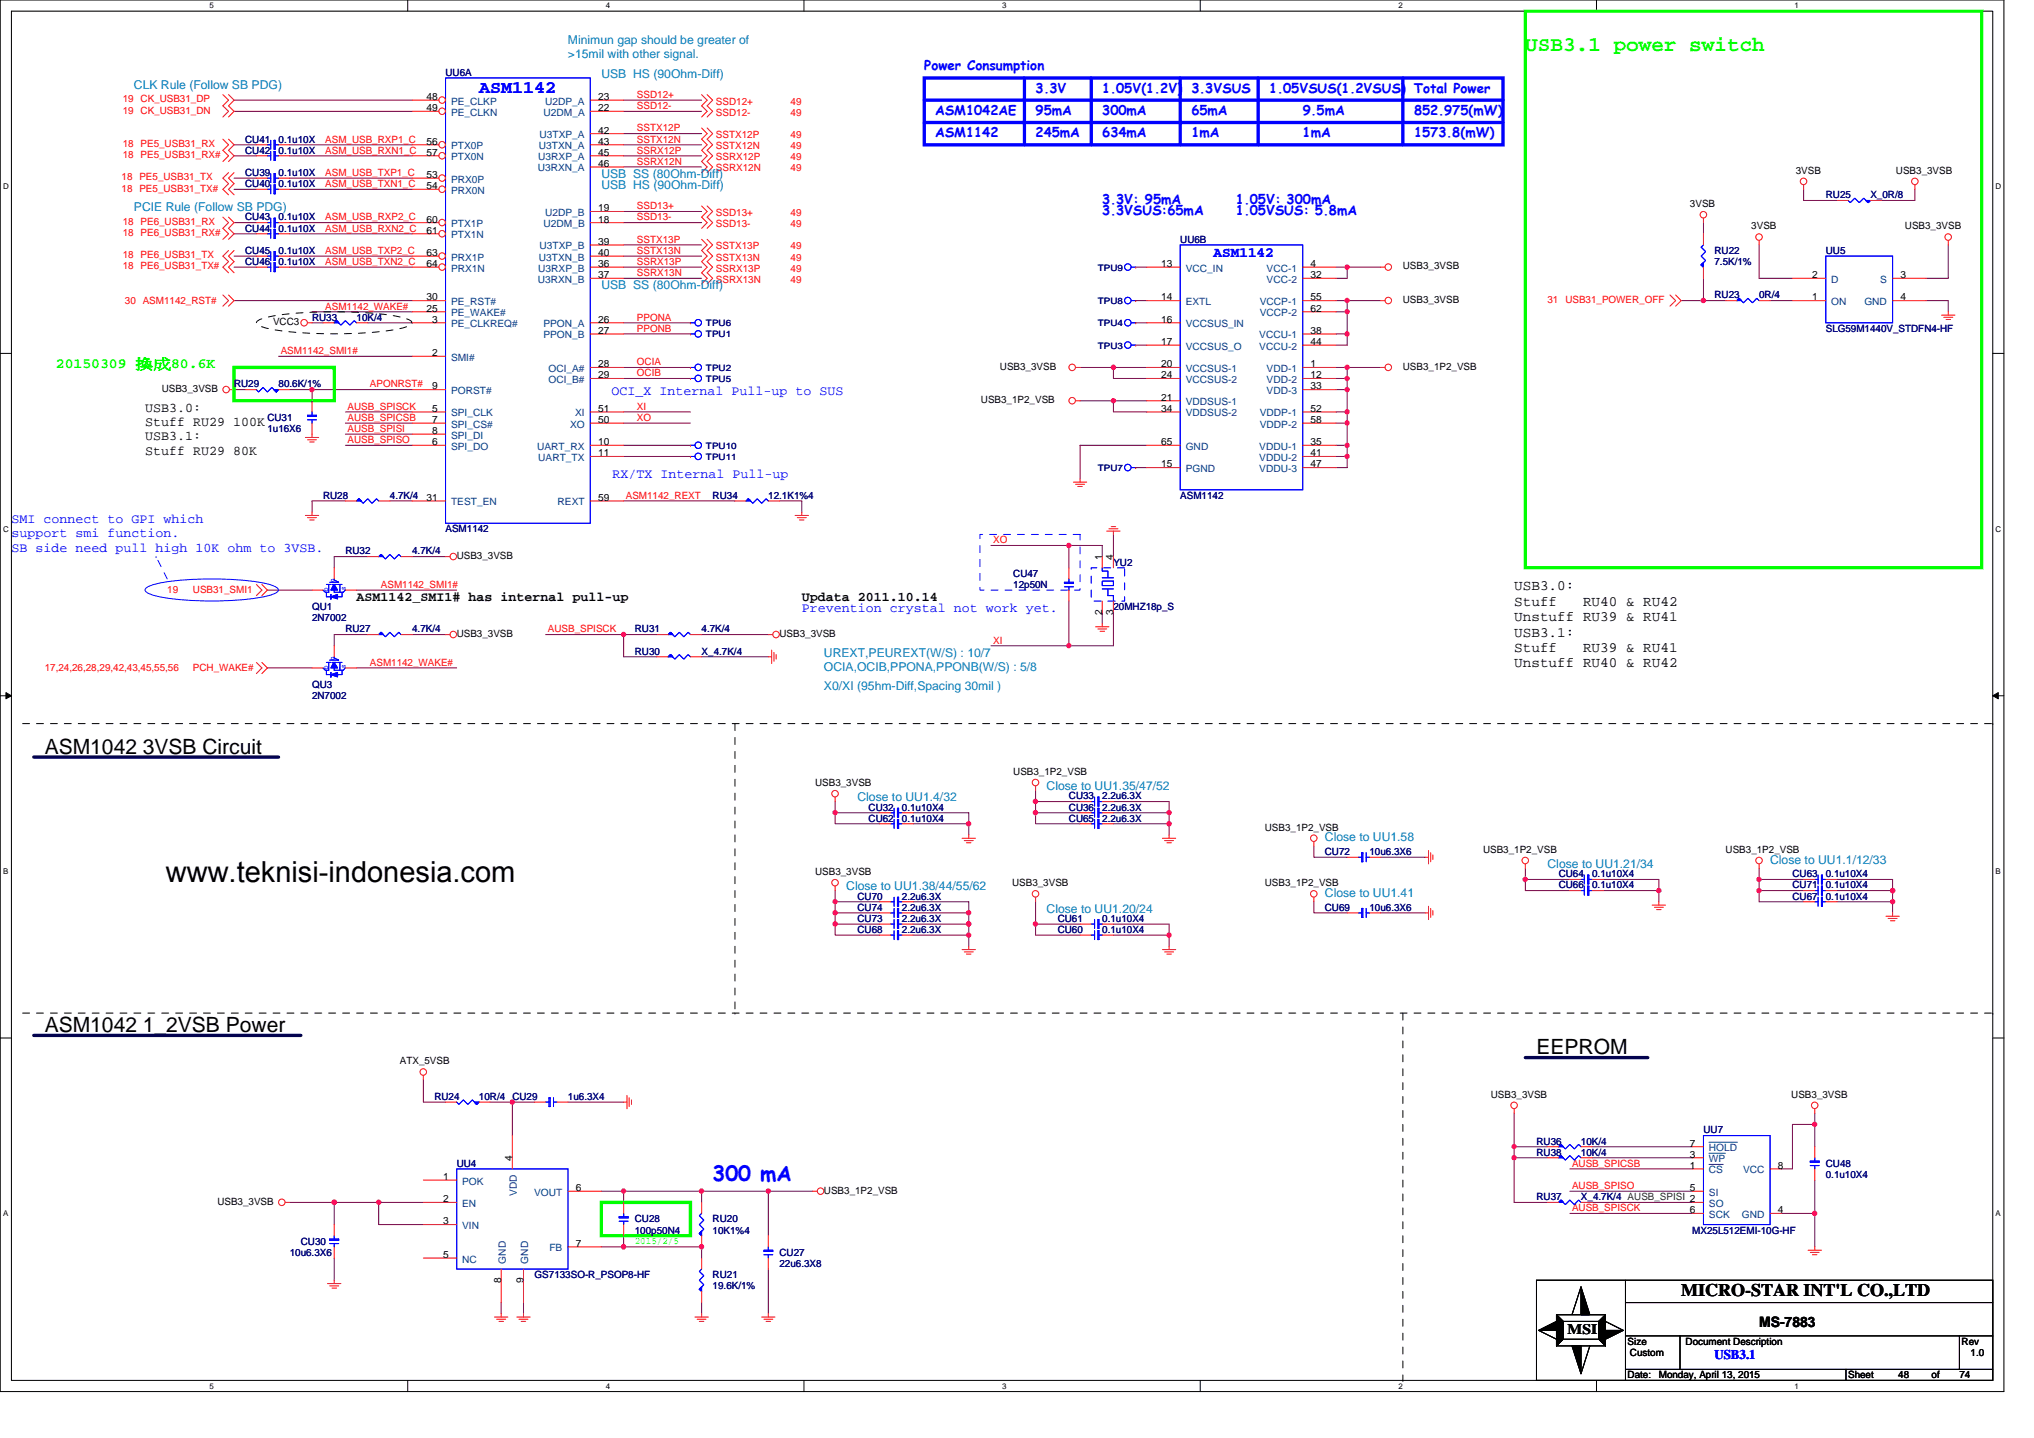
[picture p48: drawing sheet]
<svg xmlns="http://www.w3.org/2000/svg" width="297mm" height="210mm" viewBox="0 0 297 210" stroke-linecap="round" stroke-linejoin="round" font-family="sans-serif">
<defs><g id="words">
<text font-size="4.2" x="24.2" y="128.7">www.teknisi-indonesia.com</text>
<text font-size="3.1" fill="#0f0" x="222.8" y="7.5">USB3.1 power switch</text>
<g font-size="3.1">
<text x="6.5" y="110">ASM1042 3VSB Circuit</text>
<text x="6.5" y="150.7">ASM1042 1_2VSB Power</text>
<text x="224.4" y="153.9">EEPROM</text>
</g>
<text font-size="3.1" fill="#00f" x="104.1" y="172.4">300 mA</text>
<text font-size="2.6" fill="#00f" x="70" y="13.5">ASM1142</text>
<text font-size="2.6" x="245.5" y="189.3">MICRO-STAR INT'L CO.,LTD</text>
<text font-size="2.1" fill="#00f" x="177.2" y="37.5">ASM1142</text>
<text font-size="2.1" fill="#0f0" x="8.2" y="53.8">20150309 換成80.6K</text>
<g font-size="2.1">
<text x="221.1" y="86.2">USB3.0:</text>
<text x="221.1" y="88.5">Stuff</text>
<text x="231.2" y="88.5">RU40 &amp; RU42</text>
<text x="221.1" y="90.7">Unstuff RU39 &amp; RU41</text>
<text x="221.1" y="92.9">USB3.1:</text>
<text x="221.1" y="95.2">Stuff</text>
<text x="231.2" y="95.2">RU39 &amp; RU41</text>
<text x="221.1" y="97.4">Unstuff RU40 &amp; RU42</text>
<text x="228.9" y="194.9">MSI</text>
<text x="256.9" y="193.8">MS-7883</text>
</g>
<g font-size="1.9" fill="#00f">
<text x="135" y="10.3">Power Consumption</text>
<text x="136.6" y="16.8">ASM1042AE</text>
<text x="151.2" y="13.5">3.3V</text>
<text x="151.2" y="16.8">95mA</text>
<text x="161" y="16.8">300mA</text>
<text x="161" y="13.5">1.05V(1.2V)</text>
<text x="174" y="16.8">65mA</text>
<text x="174" y="13.5">3.3VSUS</text>
<text x="185.4" y="13.5">1.05VSUS(1.2VSUS)</text>
<text x="190.2" y="16.8">9.5mA</text>
<text x="206.5" y="13.5">Total Power</text>
<text x="206.5" y="16.8">852.975(mW)</text>
<text x="136.6" y="20">ASM1142</text>
<text x="151.2" y="20">245mA</text>
<text x="161" y="20">634mA</text>
<text x="174" y="20">1mA</text>
<text x="190.2" y="20">1mA</text>
<text x="206.5" y="20">1573.8(mW)</text>
<text x="161" y="29.8">3.3V: 95mA</text>
<text x="180.5" y="29.8">1.05V: 300mA</text>
<text x="161" y="31.4">3.3VSUS:65mA</text>
<text x="180.5" y="31.4">1.05VSUS: 5.8mA</text>
<text x="89.3" y="57.7">OCI_X Internal Pull-up to SUS</text>
<text x="89.4" y="69.8">RX/TX Internal Pull-up</text>
<text x="1.7" y="76.3">SMI connect to GPI which</text>
<text x="1.7" y="78.4">support smi function.</text>
<text x="1.7" y="80.5">SB side need pull high 10K ohm to 3VSB.</text>
<text x="117.1" y="89.3">Prevention crystal not work yet.</text>
<text x="250.4" y="198.5">USB3.1</text>
</g>
<g font-size="1.9">
<text x="21.2" y="60.1">USB3.0:</text>
<text x="21.2" y="62.2">Stuff RU29 100K</text>
<text x="21.2" y="64.3">USB3.1:</text>
<text x="21.2" y="66.4">Stuff RU29 80K</text>
<text x="52.1" y="87.8">ASM1142_SMI1# has internal pull-up</text>
<text x="117.1" y="87.8">Updata 2011.10.14</text>
</g>
<g font-size="1.8" fill="#0080c0">
<text x="82.9" y="6.5">Minimun gap should be greater of</text>
<text x="82.9" y="8.5">&gt;15mil with other signal.</text>
<text x="87.8" y="11.3">USB HS (90Ohm-Diff)</text>
<text x="19.6" y="13">CLK Rule (Follow SB PDG)</text>
<text x="87.8" y="26">USB SS (80Ohm-Diff)</text>
<text x="87.8" y="27.6">USB HS (90Ohm-Diff)</text>
<text x="19.6" y="30.9">PCIE Rule (Follow SB PDG)</text>
<text x="87.8" y="42.2">USB SS (80Ohm-Diff)</text>
<text x="120.3" y="95.9">UREXT,PEUREXT(W/S) : 10/7</text>
<text x="120.3" y="97.9">OCIA,OCIB,PPONA,PPONB(W/S) : 5/8</text>
<text x="120.3" y="100.8">X0/XI (95hm-Diff,Spacing 30mil )</text>
<text x="125.2" y="117">Close to UU1.4/32</text>
<text x="152.8" y="115.4">Close to UU1.35/47/52</text>
<text x="193.5" y="122.9">Close to UU1.58</text>
<text x="123.6" y="130">Close to UU1.38/44/55/62</text>
<text x="193.5" y="131">Close to UU1.41</text>
<text x="226" y="126.8">Close to UU1.21/34</text>
<text x="258.5" y="126.1">Close to UU1.1/12/33</text>
<text x="152.8" y="133.3">Close to UU1.20/24</text>
</g>
<g font-size="1.5" fill="#000080">
<text x="65.1" y="11.1">UU6A</text>
<text x="35.8" y="22.5">CU42</text>
<text x="35.8" y="20.8">CU41</text>
<text x="40.7" y="22.5">0.1u10X</text>
<text x="40.7" y="20.8">0.1u10X</text>
<text x="35.8" y="27.3">CU40</text>
<text x="35.8" y="25.7">CU39</text>
<text x="40.7" y="27.3">0.1u10X</text>
<text x="40.7" y="25.7">0.1u10X</text>
<text x="266.6" y="29">RU25</text>
<text x="273.2" y="29">X_0R/8</text>
<text x="35.8" y="33.8">CU44</text>
<text x="35.8" y="32.2">CU43</text>
<text x="40.7" y="33.8">0.1u10X</text>
<text x="40.7" y="32.2">0.1u10X</text>
<text x="172.4" y="35.5">UU6B</text>
<text x="35.8" y="38.7">CU46</text>
<text x="35.8" y="37.1">CU45</text>
<text x="40.7" y="38.7">0.1u10X</text>
<text x="40.7" y="37.1">0.1u10X</text>
<text x="250.4" y="37.1">RU22</text>
<text x="250.4" y="38.7">7.5K/1%</text>
<text x="266.6" y="37.1">UU5</text>
<text x="45.6" y="46.8">RU33</text>
<text x="52.1" y="46.8">10K/4</text>
<text x="250.4" y="43.6">RU23</text>
<text x="256.9" y="43.6">0R/4</text>
<text x="266.6" y="48.5">SLG59M1440V_STDFN4-HF</text>
<text x="34.2" y="56.6">RU29</text>
<text x="40.7" y="56.6">80.6K/1%</text>
<text x="39" y="61.5">CU31</text>
<text x="39" y="63.1">1u16X6</text>
<text x="47.2" y="72.8">RU28</text>
<text x="56.9" y="72.8">4.7K/4</text>
<text x="65.1" y="77.7">ASM1142</text>
<text x="104.1" y="72.8">RU34</text>
<text x="112.2" y="72.8">12.1K1%4</text>
<text x="172.4" y="72.8">ASM1142</text>
<text x="50.4" y="81">RU32</text>
<text x="60.2" y="81">4.7K/4</text>
<text x="162.6" y="82.6">YU2</text>
<text x="45.6" y="89.1">QU1</text>
<text x="148" y="84.2">CU47</text>
<text x="148" y="85.9">12p50N</text>
<text x="162.6" y="89.1">20MHZ18p_S</text>
<text x="45.6" y="90.7">2N7002</text>
<text x="50.4" y="92.4">RU27</text>
<text x="60.2" y="92.4">4.7K/4</text>
<text x="92.7" y="92.4">RU31</text>
<text x="92.7" y="95.6">RU30</text>
<text x="102.5" y="92.4">4.7K/4</text>
<text x="102.5" y="95.6">X_4.7K/4</text>
<text x="45.6" y="100.5">QU3</text>
<text x="45.6" y="102.1">2N7002</text>
<text x="126.8" y="118.4">CU32</text>
<text x="126.8" y="120">CU62</text>
<text x="131.7" y="118.4">0.1u10X4</text>
<text x="131.7" y="120">0.1u10X4</text>
<text x="156.1" y="116.7">CU33</text>
<text x="156.1" y="118.4">CU36</text>
<text x="156.1" y="120">CU65</text>
<text x="161" y="116.7">2.2u6.3X</text>
<text x="161" y="118.4">2.2u6.3X</text>
<text x="161" y="120">2.2u6.3X</text>
<text x="193.5" y="124.9">CU72</text>
<text x="200" y="124.9">10u6.3X6</text>
<text x="125.2" y="131.4">CU70</text>
<text x="131.7" y="131.4">2.2u6.3X</text>
<text x="227.6" y="128.1">CU64</text>
<text x="227.6" y="129.7">CU66</text>
<text x="232.5" y="128.1">0.1u10X4</text>
<text x="232.5" y="129.7">0.1u10X4</text>
<text x="261.8" y="129.7">CU71</text>
<text x="261.8" y="128.1">CU63</text>
<text x="261.8" y="131.4">CU67</text>
<text x="266.6" y="129.7">0.1u10X4</text>
<text x="266.6" y="128.1">0.1u10X4</text>
<text x="266.6" y="131.4">0.1u10X4</text>
<text x="125.2" y="136.2">CU68</text>
<text x="125.2" y="134.6">CU73</text>
<text x="125.2" y="133">CU74</text>
<text x="131.7" y="136.2">2.2u6.3X</text>
<text x="131.7" y="134.6">2.2u6.3X</text>
<text x="131.7" y="133">2.2u6.3X</text>
<text x="154.5" y="134.6">CU61</text>
<text x="154.5" y="136.2">CU60</text>
<text x="161" y="134.6">0.1u10X4</text>
<text x="161" y="136.2">0.1u10X4</text>
<text x="193.5" y="133">CU69</text>
<text x="200" y="133">10u6.3X6</text>
<text x="63.4" y="160.6">RU24</text>
<text x="70" y="160.6">10R/4</text>
<text x="74.8" y="160.6">CU29</text>
<text x="82.9" y="160.6">1u6.3X4</text>
<text x="224.4" y="167.1">RU36</text>
<text x="230.9" y="167.1">10K/4</text>
<text x="248.8" y="165.5">UU7</text>
<text x="66.7" y="170.4">UU4</text>
<text x="224.4" y="168.8">RU38</text>
<text x="230.9" y="168.8">10K/4</text>
<text x="266.6" y="170.4">CU48</text>
<text x="266.6" y="172">0.1u10X4</text>
<text x="92.7" y="178.5">CU28</text>
<text x="104.1" y="178.5">RU20</text>
<text x="224.4" y="175.3">RU37</text>
<text x="230.9" y="175.3">X_4.7K/4 AUSB_SPISI 2</text>
<text x="42.3" y="183.4">10u6.3X6</text>
<text x="43.9" y="181.8">CU30</text>
<text x="92.7" y="180.1">100p50N4</text>
<text x="104.1" y="180.1">10K1%4</text>
<text x="113.8" y="183.4">CU27</text>
<text x="113.8" y="185">22u6.3X8</text>
<text x="247.1" y="180.1">MX25L512EMI-10G-HF</text>
<text x="78.1" y="186.6">GS7133SO-R_PSOP8-HF</text>
<text x="104.1" y="186.6">RU21</text>
<text x="104.1" y="188.3">19.6K/1%</text>
</g>
<g font-size="1.5" fill="#f00">
<text x="17.9" y="15">19 CK_USB31_DP</text>
<text x="17.9" y="16.6">19 CK_USB31_DN</text>
<text x="93" y="14.3">SSD12+</text>
<text x="93" y="15.9">SSD12-</text>
<text x="104.6" y="15.3">SSD12+</text>
<text x="104.6" y="16.9">SSD12-</text>
<text x="115.5" y="15.3">49</text>
<text x="115.5" y="16.9">49</text>
<text x="17.9" y="21.5">18 PE5_USB31_RX</text>
<text x="17.9" y="23.1">18 PE5_USB31_RX#</text>
<text x="47.5" y="20.8">ASM_USB_RXP1_C</text>
<text x="47.5" y="22.4">ASM_USB_RXN1_C</text>
<text x="93" y="19.2">SSTX12P</text>
<text x="93" y="20.8">SSTX12N</text>
<text x="93" y="22.4">SSRX12P</text>
<text x="104.6" y="21.8">SSTX12N</text>
<text x="104.6" y="23.4">SSRX12P</text>
<text x="104.6" y="20.2">SSTX12P</text>
<text x="115.5" y="23.4">49</text>
<text x="115.5" y="21.8">49</text>
<text x="115.5" y="20.2">49</text>
<text x="17.8" y="28">18 PE5_USB31_TX#</text>
<text x="17.8" y="26.4">18 PE5_USB31_TX</text>
<text x="47.5" y="25.7">ASM_USB_TXP1_C</text>
<text x="47.5" y="27.3">ASM_USB_TXN1_C</text>
<text x="93" y="24.1">SSRX12N</text>
<text x="104.6" y="25">SSRX12N</text>
<text x="115.5" y="25">49</text>
<text x="17.9" y="32.9">18 PE6_USB31_RX</text>
<text x="17.9" y="34.5">18 PE6_USB31_RX#</text>
<text x="47.5" y="33.8">ASM_USB_RXN2_C</text>
<text x="47.5" y="32.2">ASM_USB_RXP2_C</text>
<text x="93" y="35.5">SSTX13P</text>
<text x="93" y="30.6">SSD13+</text>
<text x="93" y="32.2">SSD13-</text>
<text x="104.6" y="31.6">SSD13+</text>
<text x="104.6" y="33.2">SSD13-</text>
<text x="115.5" y="31.6">49</text>
<text x="115.5" y="33.2">49</text>
<text x="17.9" y="39.3">18 PE6_USB31_TX#</text>
<text x="17.9" y="37.7">18 PE6_USB31_TX</text>
<text x="47.5" y="37.1">ASM_USB_TXP2_C</text>
<text x="47.5" y="38.7">ASM_USB_TXN2_C</text>
<text x="93" y="37.1">SSTX13N</text>
<text x="93" y="38.7">SSRX13P</text>
<text x="93" y="40.3">SSRX13N</text>
<text x="104.6" y="38.1">SSTX13N</text>
<text x="104.6" y="39.7">SSRX13P</text>
<text x="104.6" y="41.3">SSRX13N</text>
<text x="104.6" y="36.4">SSTX13P</text>
<text x="115.5" y="39.7">49</text>
<text x="115.5" y="41.3">49</text>
<text x="115.5" y="38.1">49</text>
<text x="115.5" y="36.4">49</text>
<text x="18.2" y="44.4">30 ASM1142_RST#</text>
<text x="47.5" y="45.2">ASM1142_WAKE#</text>
<text x="93" y="46.8">PPONA</text>
<text x="226" y="44.2">31 USB31_POWER_OFF</text>
<text x="41" y="51.7">ASM1142_SMI1#</text>
<text x="93" y="48.5">PPONB</text>
<text x="93" y="53.3">OCIA</text>
<text x="50.8" y="59.8">AUSB_SPISCK</text>
<text x="54" y="56.6">APONRST#</text>
<text x="93" y="59.8">XI</text>
<text x="93" y="54.9">OCIB</text>
<text x="50.8" y="61.5">AUSB_SPICSB</text>
<text x="50.8" y="63.1">AUSB_SPISI</text>
<text x="50.8" y="64.7">AUSB_SPISO</text>
<text x="93" y="61.5">XO</text>
<text x="91.4" y="72.8">ASM1142_REXT</text>
<text x="145" y="79.3">XO</text>
<text x="24.4" y="86.7">19</text>
<text x="28.2" y="86.7">USB31_SMI1</text>
<text x="55.6" y="85.9">ASM1142_SMI1#</text>
<text x="80" y="92.4">AUSB_SPISCK</text>
<text x="145" y="94">XI</text>
<text x="6.5" y="98">17,24,26,28,29,42,43,45,55,56</text>
<text x="28.2" y="98">PCH_WAKE#</text>
<text x="54" y="97.2">ASM1142_WAKE#</text>
<text x="229.6" y="170.4">AUSB_SPICSB</text>
<text x="229.6" y="173.6">AUSB_SPISO</text>
<text x="229.6" y="176.9">AUSB_SPISCK</text>
</g>
<g font-size="1.5">
<text x="62.3" y="14.6">48</text>
<text x="62.3" y="16.2">49</text>
<text x="87.4" y="16.2">22</text>
<text x="87.4" y="14.6">23</text>
<text x="62.3" y="21.1">56</text>
<text x="62.3" y="22.7">57</text>
<text x="87.4" y="19.5">42</text>
<text x="87.4" y="21.1">43</text>
<text x="87.4" y="22.7">45</text>
<text x="62.3" y="26">53</text>
<text x="62.3" y="27.6">54</text>
<text x="87.4" y="24.4">46</text>
<text x="262.3" y="25.4">3VSB</text>
<text x="276.9" y="25.4">USB3_3VSB</text>
<text x="62.3" y="32.5">60</text>
<text x="62.3" y="34.1">61</text>
<text x="87.4" y="32.5">18</text>
<text x="87.4" y="35.8">39</text>
<text x="87.4" y="30.9">19</text>
<text x="246.8" y="30.2">3VSB</text>
<text x="255.8" y="33.5">3VSB</text>
<text x="278.2" y="33.5">USB3_3VSB</text>
<text x="62.3" y="37.4">63</text>
<text x="62.3" y="39">64</text>
<text x="87.4" y="37.4">40</text>
<text x="87.4" y="39">36</text>
<text x="87.4" y="40.6">37</text>
<text x="169.6" y="39">13</text>
<text x="191.4" y="39">4</text>
<text x="191.4" y="40.6">32</text>
<text x="204.9" y="39.3">USB3_3VSB</text>
<text x="264.7" y="40.6">2</text>
<text x="277.5" y="40.6">3</text>
<text x="39.9" y="47.5">VCC3</text>
<text x="62.3" y="43.9">30</text>
<text x="62.3" y="45.5">25</text>
<text x="63.1" y="47.1">3</text>
<text x="87.4" y="47.1">26</text>
<text x="169.6" y="47.1">16</text>
<text x="169.6" y="43.9">14</text>
<text x="191.4" y="45.5">62</text>
<text x="191.4" y="43.9">55</text>
<text x="204.9" y="44.2">USB3_3VSB</text>
<text x="264.7" y="43.9">1</text>
<text x="277.5" y="43.9">4</text>
<text x="63.1" y="52">2</text>
<text x="87.4" y="53.6">28</text>
<text x="87.4" y="48.7">27</text>
<text x="146" y="54">USB3_3VSB</text>
<text x="169.6" y="50.4">17</text>
<text x="169.6" y="53.6">20</text>
<text x="191.4" y="48.7">38</text>
<text x="191.4" y="50.4">44</text>
<text x="191.4" y="53.6">1</text>
<text x="204.9" y="54">USB3_1P2_VSB</text>
<text x="23.6" y="57.2">USB3_3VSB</text>
<text x="63.1" y="56.9">9</text>
<text x="87.4" y="55.2">29</text>
<text x="143.3" y="58.9">USB3_1P2_VSB</text>
<text x="169.6" y="55.2">24</text>
<text x="169.6" y="58.5">21</text>
<text x="191.4" y="55.2">12</text>
<text x="191.4" y="56.9">33</text>
<text x="63.1" y="60.1">5</text>
<text x="63.1" y="61.8">7</text>
<text x="63.1" y="63.4">8</text>
<text x="63.1" y="65">6</text>
<text x="87.4" y="60.1">51</text>
<text x="87.4" y="65">10</text>
<text x="87.4" y="61.8">50</text>
<text x="169.6" y="65">65</text>
<text x="169.6" y="60.1">34</text>
<text x="191.4" y="60.1">52</text>
<text x="191.4" y="61.8">58</text>
<text x="191.4" y="65">35</text>
<text x="87.4" y="66.6">11</text>
<text x="169.6" y="68.3">15</text>
<text x="191.4" y="68.3">47</text>
<text x="191.4" y="66.6">41</text>
<text x="62.3" y="73.1">31</text>
<text x="87.4" y="73.1">59</text>
<text x="66.7" y="81.6">USB3_3VSB</text>
<text x="160.9" y="81.8" transform="rotate(-90 160.9 81.8)">1</text>
<text x="162.6" y="81.8" transform="rotate(-90 162.6 81.8)">4</text>
<text x="160.9" y="89.7" transform="rotate(-90 160.9 89.7)">2</text>
<text x="162.6" y="89.7" transform="rotate(-90 162.6 89.7)">3</text>
<text x="66.7" y="93">USB3_3VSB</text>
<text x="113.8" y="93">USB3_3VSB</text>
<text x="148" y="113.2">USB3_1P2_VSB</text>
<text x="119" y="114.8">USB3_3VSB</text>
<text x="184.7" y="121.3">USB3_1P2_VSB</text>
<text x="216.6" y="124.5">USB3_1P2_VSB</text>
<text x="252" y="124.5">USB3_1P2_VSB</text>
<text x="119" y="127.8">USB3_3VSB</text>
<text x="147.8" y="129.4">USB3_3VSB</text>
<text x="184.7" y="129.4">USB3_1P2_VSB</text>
<text x="58.4" y="155.4">ATX_5VSB</text>
<text x="217.7" y="160.3">USB3_3VSB</text>
<text x="261.6" y="160.3">USB3_3VSB</text>
<text x="246.8" y="167.4">7</text>
<text x="64.7" y="172.3">1</text>
<text x="74.8" y="169.5" transform="rotate(-90 74.8 169.5)">4</text>
<text x="84.1" y="173.9">6</text>
<text x="246.8" y="170.7">1</text>
<text x="246.8" y="169">3</text>
<text x="246.8" y="173.9">5</text>
<text x="259.6" y="170.7">8</text>
<text x="31.7" y="175.9">USB3_3VSB</text>
<text x="64.7" y="175.6">2</text>
<text x="64.7" y="178.8">3</text>
<text x="120.3" y="174.3">USB3_1P2_VSB</text>
<text x="246.8" y="177.2">6</text>
<text x="259.6" y="177.2">4</text>
<text x="64.7" y="183.7">5</text>
<text x="84.1" y="182.1">7</text>
<text x="73.2" y="187.3" transform="rotate(-90 73.2 187.3)">8</text>
<text x="76.4" y="187.3" transform="rotate(-90 76.4 187.3)">9</text>
<text x="237.7" y="196.4">Size</text>
<text x="246.2" y="196.4">Document Description</text>
<text x="286.5" y="196.4">Rev</text>
<text x="237.7" y="201.3">Date:</text>
<text x="238" y="198">Custom</text>
<text x="242.2" y="201.3">Monday, April 13, 2015</text>
<text x="269.9" y="201.3">Sheet</text>
<text x="277.2" y="201.3">48</text>
<text x="282.1" y="201.3">of</text>
<text x="286.1" y="201.3">74</text>
<text x="287.8" y="198">1.0</text>
</g>
<g font-size="1.5" fill="#004080">
<text x="65.9" y="15.3">PE_CLKP</text>
<text x="65.9" y="16.9">PE_CLKN</text>
<text x="79.4" y="16.9">U2DM_A</text>
<text x="79.6" y="15.3">U2DP_A</text>
<text x="65.9" y="21.8">PTX0P</text>
<text x="65.9" y="23.4">PTX0N</text>
<text x="78.6" y="23.4">U3RXP_A</text>
<text x="78.7" y="21.8">U3TXN_A</text>
<text x="78.8" y="20.2">U3TXP_A</text>
<text x="65.9" y="26.7">PRX0P</text>
<text x="65.9" y="28.3">PRX0N</text>
<text x="78.5" y="25">U3RXN_A</text>
<text x="65.9" y="33.2">PTX1P</text>
<text x="65.9" y="34.8">PTX1N</text>
<text x="79.4" y="33.2">U2DM_B</text>
<text x="79.6" y="31.5">U2DP_B</text>
<text x="65.9" y="38.1">PRX1P</text>
<text x="65.9" y="39.7">PRX1N</text>
<text x="78.5" y="41.3">U3RXN_B</text>
<text x="78.6" y="39.7">U3RXP_B</text>
<text x="78.7" y="38.1">U3TXN_B</text>
<text x="78.8" y="36.4">U3TXP_B</text>
<text x="173.2" y="39.7">VCC_IN</text>
<text x="185" y="39.7">VCC-1</text>
<text x="185" y="41.3">VCC-2</text>
<text x="267.4" y="41.3">D</text>
<text x="274.6" y="41.3">S</text>
<text x="65.9" y="44.6">PE_RST#</text>
<text x="65.9" y="46.2">PE_WAKE#</text>
<text x="65.9" y="47.8">PE_CLKREQ#</text>
<text x="79.4" y="47.8">PPON_A</text>
<text x="173.2" y="47.8">VCCSUS_IN</text>
<text x="173.2" y="44.6">EXTL</text>
<text x="184" y="46.2">VCCP-2</text>
<text x="184" y="44.6">VCCP-1</text>
<text x="267.4" y="44.6">ON</text>
<text x="272.3" y="44.6">GND</text>
<text x="65.9" y="52.7">SMI#</text>
<text x="79.4" y="49.4">PPON_B</text>
<text x="173.2" y="51.1">VCCSUS_O</text>
<text x="183.9" y="49.4">VCCU-1</text>
<text x="183.9" y="51.1">VCCU-2</text>
<text x="65.9" y="57.6">PORST#</text>
<text x="80.1" y="55.9">OCI_B#</text>
<text x="80.1" y="54.3">OCI_A#</text>
<text x="173.2" y="54.3">VCCSUS-1</text>
<text x="173.2" y="55.9">VCCSUS-2</text>
<text x="173.2" y="59.2">VDDSUS-1</text>
<text x="185" y="54.3">VDD-1</text>
<text x="185" y="55.9">VDD-2</text>
<text x="185" y="57.6">VDD-3</text>
<text x="65.9" y="60.8">SPI_CLK</text>
<text x="65.9" y="62.4">SPI_CS#</text>
<text x="65.9" y="64.1">SPI_DI</text>
<text x="65.9" y="65.7">SPI_DO</text>
<text x="78.4" y="65.7">UART_RX</text>
<text x="83.2" y="62.4">XO</text>
<text x="84" y="60.8">XI</text>
<text x="173.2" y="65.7">GND</text>
<text x="173.2" y="60.8">VDDSUS-2</text>
<text x="183.9" y="65.7">VDDU-1</text>
<text x="184" y="60.8">VDDP-1</text>
<text x="184" y="62.4">VDDP-2</text>
<text x="78.6" y="67.3">UART_TX</text>
<text x="173.2" y="68.9">PGND</text>
<text x="183.9" y="68.9">VDDU-3</text>
<text x="183.9" y="67.3">VDDU-2</text>
<text x="65.9" y="73.8">TEST_EN</text>
<text x="81.4" y="73.8">REXT</text>
<text x="67.5" y="173">POK</text>
<text x="249.6" y="171.3">CS</text>
<text x="249.6" y="169.7">WP</text>
<text x="249.6" y="168.1">HOLD</text>
<text x="254.5" y="171.3">VCC</text>
<text x="67.5" y="176.2">EN</text>
<text x="67.5" y="179.5">VIN</text>
<text x="75.5" y="174.6" transform="rotate(-90 75.5 174.6)">VDD</text>
<text x="78" y="174.6">VOUT</text>
<text x="249.6" y="176.2">SO</text>
<text x="249.6" y="177.8">SCK</text>
<text x="249.6" y="174.6">SI</text>
<text x="254.4" y="177.8">GND</text>
<text x="67.5" y="184.4">NC</text>
<text x="73.9" y="184.5" transform="rotate(-90 73.9 184.5)">GND</text>
<text x="77.1" y="184.5" transform="rotate(-90 77.1 184.5)">GND</text>
<text x="80.2" y="182.7">FB</text>
</g>
<text font-size="1.5" fill="#0f0" x="92.7" y="181.6">2015/2/5</text>
<g font-size="1.3" fill="#000080">
<text x="160.3" y="39.5">TPU9</text>
<text x="103.1" y="47.7">TPU6</text>
<text x="160.3" y="44.4">TPU8</text>
<text x="160.3" y="47.7">TPU4</text>
<text x="103.1" y="49.3">TPU1</text>
<text x="160.3" y="50.9">TPU3</text>
<text x="103.1" y="54.2">TPU2</text>
<text x="103.1" y="55.8">TPU5</text>
<text x="103.1" y="65.5">TPU10</text>
<text x="103.1" y="67.2">TPU11</text>
<text x="160.3" y="68.8">TPU7</text>
</g>
<g font-size="1.2">
<text x="30.6" y="1.2">5</text>
<text x="88.5" y="1.2">4</text>
<text x="146.3" y="1.2">3</text>
<text x="204.2" y="1.2">2</text>
<text x="262.1" y="1.2">1</text>
<text x=".5" y="27.6">D</text>
<text x="291.4" y="27.6">D</text>
<text x=".5" y="77.6">C</text>
<text x="291.4" y="77.6">C</text>
<text x=".5" y="127.6">B</text>
<text x="291.4" y="127.6">B</text>
<text x=".5" y="177.6">A</text>
<text x="291.4" y="177.6">A</text>
<text x="30.6" y="202.8">5</text>
<text x="88.5" y="202.8">4</text>
<text x="146.3" y="202.8">3</text>
<text x="204.2" y="202.8">2</text>
<text x="262.1" y="202.8">1</text>
</g>
<g font-size=".8" fill="#00f">
<text x="47.9" y="86.3" transform="rotate(-90 47.9 86.3)">D</text>
<text x="48.8" y="85" transform="rotate(-90 48.8 85)">G</text>
<text x="50.5" y="86.2" transform="rotate(-90 50.5 86.2)">S</text>
<text x="47.9" y="97.7" transform="rotate(-90 47.9 97.7)">D</text>
<text x="48.8" y="96.4" transform="rotate(-90 48.8 96.4)">G</text>
<text x="50.5" y="97.5" transform="rotate(-90 50.5 97.5)">S</text>
</g>
</g></defs>
<path d="M0 0h292.6v203.2h-292.6zM1.7 1.6h289.3v200h-289.3z" fill="none" stroke="#000" stroke-width=".15"/>
<g fill="#fff">
<path d="M30.6 .2h.6v1.3h-.6z"/>
<path d="M30.6 201.8h.6v1.3h-.6z"/>
</g>
<path d="M59.5 0v1.6M59.5 201.6v1.6" fill="none" stroke="#000" stroke-width=".15"/>
<g fill="#fff">
<path d="M88.5 .2h.6v1.3h-.6z"/>
<path d="M88.5 201.8h.6v1.3h-.6z"/>
</g>
<path d="M117.4 0v1.6M117.4 201.6v1.6" fill="none" stroke="#000" stroke-width=".15"/>
<g fill="#fff">
<path d="M146.3 .2h.7v1.3h-.7z"/>
<path d="M146.3 201.8h.7v1.3h-.7z"/>
</g>
<path d="M175.3 0v1.6M175.3 201.6v1.6" fill="none" stroke="#000" stroke-width=".15"/>
<g fill="#fff">
<path d="M204.2 .2h.6v1.3h-.6z"/>
<path d="M204.2 201.8h.6v1.3h-.6z"/>
</g>
<path d="M233.1 0v1.6M233.1 201.6v1.6" fill="none" stroke="#000" stroke-width=".15"/>
<g fill="#fff">
<path d="M262.1 .2h.6v1.3h-.6z"/>
<path d="M262.1 201.8h.6v1.3h-.6z"/>
<path d="M.5 26.6h.8v1.3h-.8z"/>
<path d="M291.4 26.6h.9v1.3h-.9z"/>
<path d="M.5 76.6h.8v1.3h-.8z"/>
<path d="M291.4 76.6h.9v1.3h-.9z"/>
</g>
<path d="M0 51.6h1.7M291 51.6h1.6" fill="none" stroke="#000" stroke-width=".15"/>
<g fill="#fff">
<path d="M.5 126.6h.7v1.3h-.7z"/>
<path d="M291.4 126.6h.8v1.3h-.8z"/>
</g>
<path d="M0 101.6h1.7M291 101.6h1.6" fill="none" stroke="#000" stroke-width=".15"/>
<path d="M.9 101.1l.8 .5-.8 .4zM291 101.6l.8-.5v.9z" fill="#000" stroke="#000" stroke-width=".15"/>
<g fill="#fff">
<path d="M.5 176.6h.7v1.2h-.7z"/>
<path d="M291.4 176.6h.8v1.2h-.8z"/>
</g>
<g fill="none" stroke="#000" stroke-width=".15">
<path d="M0 151.6h1.7M291 151.6h1.6M224.4 186.9h66.6v14.7h-66.6zM224.7 194.3l2.6 1.3M227.3 192h7.2v4.5h-7.2zM227.3 192l1 1M228.3 193h5.2v2.6h-5.2zM228.3 195.6l-1 .9M230.9 187.9l-1.3 4.1M232.2 196.5l-1.3 4.1M233.5 195.6l1 .9M234.5 193l2.6 1.3"/>
<path d="M234.5 192l-1 1M237.4 190.2h53.6M237.4 186.9v14.7M237.4 200h53.6M237.4 195.1h53.6M245.3 195.1v4.9M269.6 200v1.6M286.1 195.1v4.9"/>
</g>
<g fill="none" stroke="#800040" stroke-width=".15">
<path d="M34.2 16.3h26M34.2 14.6h26M91.1 19.5h11.4M91.1 14.6h11.4M91.1 16.3h11.4M34.2 22.8h3.2M34.2 21.1h3.2M34.2 26h3.2M34.2 27.6h3.2M34.2 32.5h3.2M34.2 34.1h3.2M34.2 37.4h3.2"/>
<path d="M34.2 39h3.2M42.3 26h17.9M42.3 27.6h17.9M42.3 21.1h17.9M42.3 22.8h17.9M42.3 34.1h17.9M42.3 32.5h17.9M42.3 37.4h17.9M42.3 39h17.9M91.1 21.1h11.4M91.1 22.8h11.4M91.1 24.4h11.4"/>
<path d="M91.1 37.4h11.4M91.1 35.8h11.4M91.1 39h11.4M91.1 30.9h11.4M91.1 32.5h11.4M165.9 39h1.6M195.1 39h1.6M196.7 39h4.9M196.7 39v1.6h-1.6M248.8 32.5v1.6M256.9 35.8v4.8h4.9M263.4 27.6v1.7h4.9"/>
<path d="M279.7 27.6v1.7h-4.9M284.5 35.8v4.8h-3.2M34.2 43.9h26M34.2 56.9h1.6M40.7 52h19.5M42.3 56.9h3.3M45.6 45.5h14.6M45.6 56.9h14.6M45.6 47.1h1.6M45.6 56.9v1.6M53.7 47.1h6.5M91.1 40.6h11.4"/>
<path d="M91.1 48.8h9.7M91.1 47.1h9.7M91.1 55.3h9.7M91.1 53.7h9.7M157.7 53.7h4.9M157.7 58.5h4.9M162.6 53.7v1.6h4.9M162.6 58.5h4.9M162.6 58.5v1.7h4.9M162.6 53.7h4.9M165.9 43.9h1.6M165.9 47.1h1.6"/>
<path d="M165.9 50.4h1.6M195.1 43.9h1.6M195.1 55.3h1.6M195.1 53.7h1.6M195.1 45.5h1.6M195.1 56.9h1.6M195.1 48.8h1.6M196.7 53.7h4.9M196.7 55.3v1.6M196.7 56.9v3.3M196.7 43.9h4.9M196.7 53.7v1.6"/>
<path d="M196.7 43.9v1.6M196.7 45.5v3.3M196.7 48.8v1.6h-1.6M245.5 43.9h3.3M248.8 43.9h3.2M248.8 40.6v3.3M258.5 43.9h3.3M281.3 43.9h3.2v1.6M50.4 73.2h-4.8v1.6M50.4 60.2h9.8M50.4 61.8h9.8M50.4 63.4h9.8"/>
<path d="M50.4 65h9.8M56.9 73.2h3.3M91.1 60.2h9.7M91.1 61.8h9.7M91.1 65h9.7M91.1 66.7h9.7M91.1 73.2h16.2M113.8 73.2h3.3v1.6M144.7 79.7h11.4M156.1 79.7v3.2M156.1 79.7h4.9v1.6M162.6 78v3.3"/>
<path d="M165.9 68.3h1.6M167.5 65h-9.8v4.9M195.1 61.8h1.6M195.1 65h1.6M195.1 66.7h1.6M195.1 60.2h1.6M196.7 61.8v3.2M196.7 66.7v1.6h-1.6M196.7 65v1.7M196.7 60.2v1.6M39 86.2h6.6M39 97.5h6.6"/>
<path d="M52.1 86.2h14.6M52.1 97.5h14.6M53.7 81.3h-4.9v1.6M53.7 92.7h-4.9v1.6M60.2 81.3h4.9M60.2 92.7h4.9M79.7 92.7h11.4M91.1 92.7h4.8M91.1 92.7v3.2h4.8M102.5 92.7h9.7M102.5 95.9h9.7M144.7 94.3h11.4"/>
<path d="M156.1 87.8v6.5M161 89.4v1.6M162.6 89.4v4.9h-6.5M122 118.7v1.6h6.5M122 117.1v1.6h6.5M133.3 118.7h8.2v1.6M151.2 118.7v1.6h6.5M151.2 117.1v1.6h6.5M151.2 115.4v1.7h6.5M162.6 117.1h8.1v1.6M162.6 118.7h8.1M170.7 118.7v1.6"/>
<path d="M122 134.9v1.6h6.5M122 133.3v1.6h6.5M122 131.7v1.6h6.5M122 131.7h6.5M122 130v1.7M133.3 133.3h8.2M133.3 120.3h8.2M133.3 134.9h8.2M133.3 136.5h8.2M133.3 131.7h8.2v1.6M141.5 133.3v1.6M141.5 120.3v1.6"/>
<path d="M141.5 134.9v3.3M151.2 134.9h6.5M151.2 134.9v1.6h6.5M151.2 131.7v3.2M162.6 136.5h8.1M162.6 120.3h8.1M162.6 134.9h8.1v1.6M170.7 120.3v1.6M170.7 136.5v1.7M191.9 123.5v1.7h4.8M191.9 131.7v1.6h4.8M201.6 125.2h6.5"/>
<path d="M201.6 133.3h6.5M222.8 128.4h6.5M222.8 126.8v1.6M222.8 128.4v1.6h6.5M234.1 130h8.1M234.1 128.4h8.1v1.6M242.2 130v1.7M256.9 128.4h6.5M256.9 130h6.5M256.9 126.8v1.6M256.9 130v1.7h6.5M256.9 128.4v1.6"/>
<path d="M268.3 131.7h8.1M268.3 128.4h8.1v1.6M268.3 130h8.1M276.4 130v1.7M276.4 131.7v1.6M61.8 157.7v3.2h3.3M42.3 175.6h6.5M48.8 175.6h6.5M48.8 175.6v3.2M55.3 175.6v3.2h6.5M55.3 175.6h6.5M71.6 160.9h3.2"/>
<path d="M74.8 160.9h3.3M74.8 160.9v4.9M82.9 160.9h8.2M87.8 173.9h3.3M91.1 173.9v1.7M91.1 173.9h11.4M102.5 173.9v1.7M102.5 173.9h9.7M112.2 173.9v6.5M112.2 173.9h6.5M221.1 169.1h4.9M221.1 167.4h4.9"/>
<path d="M221.1 162.6v4.8M221.1 167.4v1.7M221.1 169.1v6.5h4.9M229.3 170.7h17.8M229.3 177.2h17.8M229.3 173.9h17.8M232.5 175.6h14.6M232.5 167.4h14.6M232.5 169.1h14.6M260.1 177.2h4.9M265 164.2h-3.2v6.5h-1.7M265 162.6v1.6"/>
<path d="M265 172.3v4.9M265 177.2v4.9M265 164.2v3.2M48.8 183.7v3.2M73.2 190.2v1.6M76.5 190.2v1.6M87.8 182.1h3.3M91.1 182.1h11.4v1.6M91.1 180.4v1.7M102.5 190.2v1.6M112.2 185.3v6.5"/>
</g>
<g fill="#f0f" stroke="#f0f" stroke-width=".15">
<circle cx="112.2" cy="173.9" r=".32"/>
<circle cx="248.7" cy="43.9" r=".32"/>
<circle cx="91.1" cy="92.6" r=".32"/>
<circle cx="55.3" cy="175.6" r=".32"/>
<circle cx="48.8" cy="175.6" r=".32"/>
<circle cx="162.6" cy="53.6" r=".32"/>
<circle cx="102.4" cy="182.1" r=".32"/>
<circle cx="91.1" cy="182.1" r=".32"/>
<circle cx="170.7" cy="120.3" r=".32"/>
<circle cx="170.7" cy="118.7" r=".32"/>
<circle cx="221.1" cy="167.4" r=".32"/>
<circle cx="222.7" cy="128.4" r=".32"/>
<circle cx="196.7" cy="43.9" r=".32"/>
<circle cx="102.4" cy="173.9" r=".32"/>
<circle cx="45.5" cy="56.9" r=".32"/>
<circle cx="276.4" cy="131.7" r=".31"/>
<circle cx="276.4" cy="130" r=".32"/>
<circle cx="156.1" cy="94.3" r=".32"/>
<circle cx="156.1" cy="79.6" r=".32"/>
<circle cx="256.9" cy="130" r=".32"/>
<circle cx="91.1" cy="173.9" r=".32"/>
<circle cx="141.5" cy="134.9" r=".32"/>
<circle cx="141.5" cy="133.3" r=".32"/>
<circle cx="141.5" cy="120.3" r=".32"/>
<circle cx="162.6" cy="58.5" r=".31"/>
<circle cx="242.2" cy="130" r=".32"/>
<circle cx="265" cy="177.2" r=".32"/>
<circle cx="196.7" cy="53.6" r=".32"/>
<circle cx="196.7" cy="39" r=".32"/>
<circle cx="122" cy="118.7" r=".32"/>
<circle cx="265" cy="164.2" r=".31"/>
<circle cx="141.5" cy="136.5" r=".32"/>
<circle cx="196.7" cy="45.5" r=".32"/>
<circle cx="196.7" cy="55.3" r=".32"/>
<circle cx="196.7" cy="56.9" r=".32"/>
<circle cx="74.8" cy="160.9" r=".32"/>
<circle cx="256.9" cy="128.4" r=".32"/>
<circle cx="221.1" cy="169.1" r=".32"/>
<circle cx="196.7" cy="48.8" r=".32"/>
<circle cx="170.7" cy="136.5" r=".32"/>
<circle cx="151.2" cy="134.9" r=".32"/>
<circle cx="151.2" cy="118.7" r=".32"/>
<circle cx="151.2" cy="117" r=".32"/>
<circle cx="122" cy="134.9" r=".32"/>
<circle cx="122" cy="133.3" r=".32"/>
<circle cx="122" cy="131.7" r=".31"/>
<circle cx="196.7" cy="60.1" r=".32"/>
<circle cx="196.7" cy="65" r=".32"/>
<circle cx="196.7" cy="61.8" r=".32"/>
<circle cx="196.7" cy="66.6" r=".31"/>
</g>
<g fill="none" stroke="#f00" stroke-width=".15">
<path d="M32.6 13.8l.8 .8-.8 .9 .8 .8-.8 .8M33.4 13.8l.8 .8-.8 .9 .8 .8-.8 .8M102.5 18.7l.8 .8-.8 .8 .8 .8-.8 .8 .8 .9-.8 .8 .8 .8-.8 .8M102.5 13.8l.8 .8-.8 .9 .8 .8-.8 .8M103.3 18.7l.8 .8-.8 .8 .8 .8-.8 .8 .8 .9-.8 .8 .8 .8-.8 .8M103.3 13.8l.8 .8-.8 .9 .8 .8-.8 .8M32.6 20.3l.8 .8-.8 .8 .8 .9-.8 .8M32.6 31.7l.8 .8-.8 .8 .8 .8-.8 .8M33.4 25.2l-.8 .8 .8 .8-.8 .8 .8 .8M33.4 36.6l-.8 .8 .8 .8-.8 .8 .8 .8M33.4 20.3l.8 .8-.8 .8 .8 .9-.8 .8M33.4 31.7l.8 .8-.8 .8 .8 .8-.8 .8"/>
<path d="M34.2 25.2l-.8 .8 .8 .8-.8 .8 .8 .8M34.2 36.6l-.8 .8 .8 .8-.8 .8 .8 .8M37.4 39h1.6M37.4 27.6h1.6M37.4 34.1h1.6M37.4 26h1.6M37.4 32.5h1.6M40.7 39h1.6M40.7 27.6h1.6M40.7 34.1h1.6M40.7 26h1.6M40.7 32.5h1.6"/>
<path d="M102.5 34.9l.8 .9-.8 .8 .8 .8-.8 .8 .8 .8-.8 .8 .8 .8-.8 .9M102.5 30.1l.8 .8-.8 .8 .8 .8-.8 .8M103.3 34.9l.8 .9-.8 .8 .8 .8-.8 .8 .8 .8-.8 .8 .8 .8-.8 .9M103.3 30.1l.8 .8-.8 .8 .8 .8-.8 .8M167.5 39h4.9M190.2 39h4.9M201.6 39h.7M248.8 31.9v.6M248.8 34.1v1.7M248.8 39v1.6M256.9 35.1v.7M263.4 27v.6"/>
<path d="M268.3 29.3h1.6M273.2 29.3h1.6M279.7 27v.6M284.5 35.1v.7M32.6 43.1l.8 .8-.8 .8M33.4 43.1l.8 .8-.8 .8M33.5 56.9h.7M35.8 56.9h1.6M40.7 56.9h1.6M44.9 47.1h.7M47.2 47.1h1.6M52.1 47.1h1.6"/>
<path d="M60.2 45.5h4.9M60.2 43.9h4.9M60.2 47.1h4.9M60.2 56.9h4.9M100.8 53.7h.1M100.8 47.1h.1M100.8 48.8h.1M157.1 58.5h.6M157.1 53.7h.6M165.9 50.4h.1M167.5 43.9h4.9M167.5 47.1h4.9"/>
<path d="M167.5 50.4h4.9M167.5 53.7h4.9M167.5 55.3h4.9M167.5 58.5h4.9M190.2 45.5h4.9M190.2 43.9h4.9M190.2 50.4h4.9M190.2 53.7h4.9M190.2 55.3h4.9M190.2 56.9h4.9M190.2 48.8h4.9M190.2 40.6h4.9"/>
<path d="M201.6 53.7h.7M201.6 43.9h.7M243.9 43.1l.8 .8-.8 .8M244.7 43.1l.8 .8-.8 .8M252 43.9h1.6M256.9 43.9h1.6M283.5 46h2M283.9 46.3h1.3M284.2 46.7h.7M284.5 45.5v.5M44.6 75.3h1.9M44.6 63.9h1.9"/>
<path d="M44.9 75.6h1.3M44.9 64.2h1.3M45.2 75.9h.7M45.2 64.5h.7M45.6 63.4v.5M45.6 74.8v.5M50.4 73.2h1.7M55.3 73.2h1.6M86.2 60.2h4.9M86.2 61.8h4.9M100.8 66.7h.1M107.3 73.2h1.7"/>
<path d="M112.2 73.2h1.6M116.1 75.3h2M116.4 75.6h1.3M116.8 75.9h.6M117.1 74.8v.5M156.8 70.4h1.9M157.1 70.7h1.3M157.4 71h.6M157.7 69.9v.5M161.6 77.6h2M161.9 77.2h1.4M162.3 76.9h.6"/>
<path d="M162.6 77.6v.4M167.5 65h4.9M167.5 68.3h4.9M167.5 60.2h4.9M190.2 65h4.9M190.2 68.3h4.9M190.2 60.2h4.9M190.2 66.7h4.9M190.2 61.8h4.9M37.4 85.3l.8 .9-.8 .8M37.4 96.7l.8 .8-.8 .9M38.2 85.3l.8 .9-.8 .8"/>
<path d="M38.2 96.7l.8 .8-.8 .9M45.6 97.5h1.6M48.8 94.3v1.6M50.4 97.5h1.7M53.7 92.7h1.6M58.6 92.7h1.6M65.1 81.3h.6M65.1 92.7h.6M112.2 95.9h.5M112.2 92.7h.7M112.7 94.9v2M113 95.3v1.3"/>
<path d="M113.3 95.6v.6M156.1 82.9v1.6M156.1 86.2v1.6M160 91.5h1.9M160.3 91.8h1.3M160.7 92.2h.6M161 91v.5M161 81.3v1.6M161 87.8v1.6M162.6 81.3v1.6M162.6 87.8v1.6M122 116.4v.7"/>
<path d="M128.5 118.7h1.6M131.7 118.7h1.6M151.2 114.8v.6M157.7 118.7h1.7M157.7 117.1h1.7M161 118.7h1.6M161 117.1h1.6M122 129.4v.6M128.5 134.9h1.6M128.5 136.5h1.6M131.7 134.9h1.6M131.7 136.5h1.6"/>
<path d="M140.5 138.7h1.9M140.5 122.4h1.9M140.8 139h1.3M140.8 122.7h1.3M141.1 139.3h.7M141.1 123.1h.7M141.5 138.2v.5M141.5 121.9v.5M151.2 131v.7M157.7 134.9h1.7M157.7 136.5h1.7M161 134.9h1.6"/>
<path d="M161 136.5h1.6M169.8 122.4h1.9M169.8 138.7h1.9M170.1 122.7h1.3M170.1 139h1.3M170.4 123.1h.7M170.4 139.3h.7M170.7 121.9v.5M170.7 138.2v.5M191.9 131v.7M191.9 122.9v.6M208.1 133.3h.5"/>
<path d="M208.1 125.2h.5M208.6 132.3v2M208.6 124.2v2M208.9 132.7v1.3M208.9 124.5v1.3M209.3 133v.6M209.3 124.8v.7M222.8 126.2v.6M229.3 128.4h1.6M229.3 130h1.6M232.5 128.4h1.6M232.5 130h1.6"/>
<path d="M241.3 132.2h1.9M241.6 132.5h1.3M241.9 132.8h.7M242.2 131.7v.5M256.9 126.2v.6M263.4 128.4h1.6M263.4 130h1.6M266.6 128.4h1.7M266.6 130h1.7M275.4 133.8h2M275.7 134.1h1.3M276.1 134.5h.6"/>
<path d="M276.4 133.3v.5M61.8 157v.7M91.6 160v1.9M41.7 175.6h.6M65.1 160.9h1.6M70 160.9h1.6M78.1 160.9h1.6M81.3 160.9h1.6M91.1 160.9h.5M91.1 175.6v1.6M91.1 178.8v1.6M91.9 160.3v1.3"/>
<path d="M92.2 160.6v.7M102.5 175.6v1.6M118.7 173.9h.7M221.1 161.9v.7M226 175.6h1.6M230.9 175.6h1.6M265 167.4v1.7M265 170.7v1.6M265 161.9v.7M47.8 187.4h2M48.2 187.8h1.3M48.5 188.1h.6"/>
<path d="M48.8 186.9v.5M72.2 192.3h2M72.5 192.6h1.3M72.9 193h.6M73.2 191.8v.5M75.5 192.3h1.9M75.8 192.6h1.3M76.1 193h.7M76.5 191.8v.5M101.5 192.3h1.9M101.8 192.6h1.3M102.1 193h.7"/>
<path d="M102.5 191.8v.5M102.5 180.4v1.7M111.2 192.3h2M111.6 192.6h1.3M111.9 193h.6M112.2 191.8v.5M264.1 182.6h1.9M264.4 182.9h1.3M264.7 183.2h.6M265 182.1v.5"/>
<circle cx="202.7" cy="39" r=".48"/>
<circle cx="248.8" cy="31.4" r=".48"/>
<circle cx="256.9" cy="34.6" r=".48"/>
<circle cx="263.4" cy="26.5" r=".48"/>
<circle cx="279.6" cy="26.5" r=".48"/>
<circle cx="284.5" cy="34.6" r=".48"/>
<circle cx="33" cy="56.9" r=".48"/>
<circle cx="44.4" cy="47.1" r=".48"/>
<circle cx="156.6" cy="53.6" r=".48"/>
<circle cx="156.6" cy="58.5" r=".48"/>
<circle cx="202.7" cy="43.9" r=".48"/>
<circle cx="202.7" cy="53.6" r=".48"/>
<circle cx="66.2" cy="81.3" r=".48"/>
<circle cx="66.2" cy="92.7" r=".48"/>
<circle cx="113.3" cy="92.7" r=".48"/>
<circle cx="121.9" cy="115.9" r=".48"/>
<circle cx="151.2" cy="114.3" r=".48"/>
<circle cx="121.9" cy="128.9" r=".48"/>
<circle cx="151.2" cy="130.5" r=".48"/>
<circle cx="191.9" cy="130.5" r=".48"/>
<circle cx="191.9" cy="122.4" r=".48"/>
<circle cx="222.7" cy="125.7" r=".48"/>
<circle cx="256.9" cy="125.7" r=".48"/>
<circle cx="61.8" cy="156.5" r=".48"/>
<circle cx="41.2" cy="175.6" r=".48"/>
<circle cx="119.8" cy="173.9" r=".48"/>
<circle cx="221.1" cy="161.4" r=".48"/>
<circle cx="265" cy="161.4" r=".48"/>
</g>
<g fill="#000" stroke="#000" stroke-width=".15">
<path d="M224.7 194.3l2.6-1.3v1.3zM230.9 187.9l1.3 4.1h-1.3zM234.5 194.3h2.6l-2.6 1.3zM229.6 196.5h1.3v4.1z"/>
<path d="M227.3 192l1 1v2.6l-1 .9z" fill-rule="evenodd"/>
<path d="M227.3 192l1 1v2.6l-1 .9z" fill-rule="evenodd"/>
<path d="M227.3 192l1 1v2.6l-1 .9z" fill-rule="evenodd"/>
<path d="M234.5 192v4.5l-1-.9v-2.6z" fill-rule="evenodd"/>
<path d="M234.5 192v4.5l-1-.9v-2.6z" fill-rule="evenodd"/>
<path d="M234.5 192v4.5l-1-.9v-2.6z" fill-rule="evenodd"/>
</g>
<path d="M37.6 46.9a12 12 0 0 1 5-1.1 64.9 64.9 0 0 1 15.7 .5l1.4 .4 .4 .2 .1 .2-.1 .3a12.2 12.2 0 0 1-5.1 1.1 64 64 0 0 1-15.7-.5l-1.4-.4-.3-.2-.2-.3zM3.3 105.7h287.7M107.3 105.7v42.2M291 105.7h.1M3.3 147.9h287.7M107.3 147.9h.1M204.9 147.9v53.7M291 147.9h.1M204.9 201.6h.1" fill="none" stroke="#000" stroke-width=".15" stroke-dasharray="1 1 1 1 1 1 1 1"/>
<path d="M222.8 1.6h66.6v81.3h-66.6zM34.2 53.7h14.6v4.8h-14.6zM87.8 175.6h13v4.8h-13z" fill="none" stroke="#0f0" stroke-width=".49"/>
<path d="M143.1 78h14.6v8.2h-14.6zM22.8 81.3h.1M24.4 84.5l-1.6-3.2M159.4 82.9h4.8v4.9h-4.8z" fill="none" stroke="#00f" stroke-width=".15" stroke-dasharray="1 1 1 1 1 1 1 1"/>
<path d="M4.9 110.6h35.8M4.9 151.2h39M222.8 154.4h17.8" fill="none" stroke="#000040" stroke-width=".49"/>
<g fill="none" stroke="#00f" stroke-width=".15">
<path d="M65.1 11.4h21.1v65h-21.1zM39 27.6h.5M39 39h.5M39 34.1h.5M39 26h.5M39 32.5h.5M39.5 27v1.3M39.5 38.4v1.3M39.5 33.5v1.3M39.5 25.4v1.3M39.5 31.9v1.3M40 27h.2v1.3h-.2z"/>
<path d="M40 38.4h.2v1.3h-.2zM40 33.5h.2v1.3h-.2zM40 25.4h.2v1.3h-.2zM40 31.9h.2v1.3h-.2zM40.2 27.6h.5M40.2 39h.5M40.2 34.1h.5M40.2 26h.5M40.2 32.5h.5M172.4 35.8h17.8v35.7h-17.8zM248.8 35.8l-.4 .3 .7 .6-.7 .7 .7 .6-.7 .7 .4 .3M269.9 29.3l.3 .3 .7-.7 .6 .7 .7-.7 .6 .7 .4-.3"/>
<path d="M37.4 56.9l.4 .3 .6-.6 .6 .6 .7-.6 .7 .6 .3-.3M48.8 47.1l.3-.3 .7 .7 .6-.7 .7 .7 .6-.7 .4 .3M100.8 53.7h.7M100.8 47.1h.7M100.8 48.8h.7M165.2 50.4h.7M253.6 43.9l.4-.3 .6 .6 .7-.6 .6 .6 .7-.6 .3 .3M52.1 73.2l.3-.4 .6 .7 .7-.7 .6 .7 .7-.7 .3 .4M100.8 66.7h.7M109 73.2l.3-.4 .6 .7 .7-.7 .6 .7 .7-.7 .3 .4M21.3 85.9a11.3 11.3 0 0 1 5.1-1.2 43.1 43.1 0 0 1 13.2 .7l.9 .5 .2 .2-.2 .3a11.5 11.5 0 0 1-5.1 1.2 42.6 42.6 0 0 1-13.1-.7l-1-.5-.1-.3zM47.7 96.7h.6"/>
<path d="M47.7 97.9v.6h2.3v-.6M48 96.7v1.2h-.5l-.3-.4M48.3 98.2v.6zM48.5 96.7h.6M48.8 95.9v.2l.7 .3h-1.3M48.8 97.5v.4h1.3l.3-.4M49.3 96.7h.7M49.6 96.7v1.2M55.3 92.7l.3-.4 .7 .7 .6-.7 .7 .7 .6-.7 .4 .4M155.4 85.7h1.4M155.4 85h1.4v.2h-1.4zM156.1 84.5v.5"/>
<path d="M156.1 85.7v.5M161 84.4h1.6M161 86h1.6M161 84.9h1.6v.6h-1.6zM161 82.9v.5h.8v1M161.8 86v1h.8v.8M130.1 118.7h.5M130.6 118v1.3M131.1 118h.1v1.3h-.1zM131.2 118.7h.5M159.4 117.1h.4M159.4 118.7h.4"/>
<path d="M159.8 116.4v1.3M159.8 118v1.3M160.3 116.4h.2v1.3h-.2zM160.3 118h.2v1.3h-.2zM160.5 117.1h.5M160.5 118.7h.5M130.1 136.5h.5M130.1 134.9h.5M130.6 135.9v1.3M130.6 134.3v1.3M131.1 135.9h.1v1.3h-.1zM131.1 134.3h.1v1.3h-.1z"/>
<path d="M131.2 136.5h.5M131.2 134.9h.5M159.4 134.9h.4M159.4 136.5h.4M159.8 134.3v1.3M159.8 135.9v1.3M160.3 134.3h.2v1.3h-.2zM160.3 135.9h.2v1.3h-.2zM160.5 134.9h.5M160.5 136.5h.5M230.9 128.4h.5M230.9 130h.5"/>
<path d="M231.4 127.8v1.3M231.4 129.4v1.3M231.9 127.8h.1v1.3h-.1zM231.9 129.4h.1v1.3h-.1zM232 128.4h.5M232 130h.5M265 130h.5M265 128.4h.5M265.5 129.4v1.3M265.5 127.8v1.3M266 129.4h.1v1.3h-.1zM266 127.8h.1v1.3h-.1z"/>
<path d="M266.1 130h.5M266.1 128.4h.5M66.7 160.9l.3 .4 .7-.7 .6 .7 .7-.7 .6 .7 .4-.4M79.7 160.9h.5M80.2 160.3h.1v1.3h-.1zM80.8 160.3v1.3M80.8 160.9h.5M90.4 178.3h1.3M90.4 177.7h1.3v.1h-1.3zM91.1 177.2v.5M91.1 178.3v.5M102.5 177.2l-.4 .3 .7 .7-.7 .6 .7 .7-.7 .6 .4 .3"/>
<path d="M227.6 175.6l.4-.4 .6 .7 .7-.7 .6 .7 .6-.7 .4 .4M264.4 169.5h1.3v.2h-1.3zM264.4 170.2h1.3M265 169.1v.4M265 170.2v.5"/>
<circle cx="102" cy="47.1" r=".48"/>
<circle cx="102" cy="53.6" r=".48"/>
<circle cx="102" cy="48.8" r=".48"/>
<circle cx="164.7" cy="50.4" r=".48"/>
<circle cx="102" cy="66.6" r=".48"/>
</g>
<path d="M135 11.4h84.5v9.7h-84.5zM135 17.9h84.5M135 14.6h84.5M149.6 11.4v9.7M159.4 11.4v9.7M172.4 11.4v9.7M183.7 11.4v9.7M204.9 11.4v9.7" fill="none" stroke="#00f" stroke-width=".49"/>
<g fill="#00f" stroke="#00f" stroke-width=".15">
<path d="M55.3 92.7l.3-.4 .4 .4-.4-.4 .4 .4z" fill-rule="evenodd"/>
<path d="M55.3 92.7l.3-.4 .4 .4-.4-.4 .4 .4z" fill-rule="evenodd"/>
<path d="M109 73.2l.3-.4 .3 .4-.3-.4 .3 .4z" fill-rule="evenodd"/>
<path d="M109 73.2l.3-.4 .3 .4-.3-.4 .3 .4z" fill-rule="evenodd"/>
<path d="M40 56.9h.7l-.3 .3z" fill-rule="evenodd"/>
<path d="M40 56.9h.7l-.3 .3z" fill-rule="evenodd"/>
<path d="M254 43.6l.3 .3h-.7l.4-.3 .3 .3z" fill-rule="evenodd"/>
<path d="M254 43.6l.3 .3h-.7l.4-.3 .3 .3z" fill-rule="evenodd"/>
<path d="M272.5 29.3h.7l-.4 .3z" fill-rule="evenodd"/>
<path d="M272.5 29.3h.7l-.4 .3z" fill-rule="evenodd"/>
<path d="M48.8 47.1l.3-.3 .4 .3-.4-.3 .4 .3z" fill-rule="evenodd"/>
<path d="M48.8 47.1l.3-.3 .4 .3-.4-.3 .4 .3z" fill-rule="evenodd"/>
<path d="M227.6 175.6l.4-.4 .3 .4-.3-.4 .3 .4z" fill-rule="evenodd"/>
<path d="M227.6 175.6l.4-.4 .3 .4-.3-.4 .3 .4z" fill-rule="evenodd"/>
<path d="M52.1 73.2l.3-.4 .3 .4-.3-.4 .3 .4z" fill-rule="evenodd"/>
<path d="M52.1 73.2l.3-.4 .3 .4-.3-.4 .3 .4z" fill-rule="evenodd"/>
<path d="M48.7 96.9l.1-.2 .5 .8h-1z" fill-rule="evenodd"/>
<path d="M48.3 98.5l1-.3v.6l-1-.3v.3z" fill-rule="evenodd"/>
<path d="M48.7 96.9l.1-.2 .5 .8h-1z" fill-rule="evenodd"/>
<path d="M48.3 98.5l1-.3v.6l-1-.3v.3z" fill-rule="evenodd"/>
<path d="M248.4 38.7l.4-.3v.6l-.4-.3 .4-.3z" fill-rule="evenodd"/>
<path d="M248.4 38.7l.4-.3v.6l-.4-.3 .4-.3z" fill-rule="evenodd"/>
<path d="M102.1 180.1l.4-.3v.6l-.4-.3 .4-.3z" fill-rule="evenodd"/>
<path d="M102.1 180.1l.4-.3v.6l-.4-.3 .4-.3z" fill-rule="evenodd"/>
<path d="M69.3 160.9h.7l-.4 .4z" fill-rule="evenodd"/>
<path d="M69.3 160.9h.7l-.4 .4z" fill-rule="evenodd"/>
</g>
<path d="M159.4 82.9h4.8v4.9h-4.8z" fill="none" stroke="#fff" stroke-width=".15" stroke-dasharray="1 1 1 1 1 1 1 1"/>
<circle cx="64.6" cy="14.6" r=".48" fill="#fff" stroke="#f00" stroke-width=".15"/>
<path d="M60.2 14.6h3.9" fill="none" stroke="#f00" stroke-width=".15"/>
<circle cx="64.6" cy="16.2" r=".48" fill="#fff" stroke="#f00" stroke-width=".15"/>
<path d="M60.2 16.3h3.9" fill="none" stroke="#f00" stroke-width=".15"/>
<circle cx="64.6" cy="21.1" r=".48" fill="#fff" stroke="#f00" stroke-width=".15"/>
<path d="M60.2 21.1h3.9" fill="none" stroke="#f00" stroke-width=".15"/>
<circle cx="64.6" cy="22.7" r=".48" fill="#fff" stroke="#f00" stroke-width=".15"/>
<path d="M60.2 22.8h3.9" fill="none" stroke="#f00" stroke-width=".15"/>
<circle cx="64.6" cy="26" r=".48" fill="#fff" stroke="#f00" stroke-width=".15"/>
<path d="M60.2 26h3.9" fill="none" stroke="#f00" stroke-width=".15"/>
<circle cx="64.6" cy="27.6" r=".48" fill="#fff" stroke="#f00" stroke-width=".15"/>
<g fill="none" stroke="#f00" stroke-width=".15">
<path d="M86.2 14.6h4.9M86.2 16.3h4.9M86.2 19.5h4.9M60.2 27.6h3.9M86.2 35.8h4.9M86.2 37.4h4.9M86.2 39h4.9M86.2 21.1h4.9M86.2 22.8h4.9M86.2 24.4h4.9M86.2 30.9h4.9M86.2 32.5h4.9"/>
<path d="M60.2 52h4.9M86.2 40.6h4.9M86.2 55.3h4.9M86.2 53.7h4.9M86.2 48.8h4.9M86.2 47.1h4.9M60.2 60.2h4.9M60.2 61.8h4.9M60.2 63.4h4.9M60.2 65h4.9M60.2 73.2h4.9M86.2 65h4.9"/>
<path d="M86.2 66.7h4.9M86.2 73.2h4.9"/>
</g>
<circle cx="64.6" cy="32.5" r=".48" fill="#fff" stroke="#f00" stroke-width=".15"/>
<path d="M60.2 32.5h3.9" fill="none" stroke="#f00" stroke-width=".15"/>
<circle cx="64.6" cy="34.1" r=".48" fill="#fff" stroke="#f00" stroke-width=".15"/>
<path d="M60.2 34.1h3.9" fill="none" stroke="#f00" stroke-width=".15"/>
<circle cx="64.6" cy="37.4" r=".48" fill="#fff" stroke="#f00" stroke-width=".15"/>
<path d="M60.2 37.4h3.9" fill="none" stroke="#f00" stroke-width=".15"/>
<circle cx="64.6" cy="39" r=".48" fill="#fff" stroke="#f00" stroke-width=".15"/>
<g fill="none" stroke="#f00" stroke-width=".15">
<path d="M37.4 22.8h1.6M37.4 21.1h1.6M37.4 37.4h1.6M40.7 22.8h1.6M40.7 21.1h1.6M40.7 37.4h1.6M60.2 39h3.9M165.9 39h.1M45.6 58.5v1.7M100.8 55.3h.1M165.9 43.9h.1M165.9 47.1h.1"/>
<path d="M261.8 40.6h4.8M261.8 43.9h4.8M276.4 40.6h4.9M276.4 43.9h4.9M45.6 61.8v1.6M100.8 65h.1M165.9 68.3h.1M45.6 86.2h1.6M48.8 82.9v1.6M50.4 86.2h1.7M53.7 81.3h1.6M58.6 81.3h1.6"/>
<path d="M95.9 92.7h1.7M95.9 95.9h1.7M100.8 92.7h1.7M100.8 95.9h1.7M128.5 131.7h1.6M128.5 133.3h1.6M128.5 120.3h1.6M131.7 131.7h1.6M131.7 133.3h1.6M131.7 120.3h1.6M157.7 120.3h1.7M161 120.3h1.6"/>
<path d="M196.7 133.3h1.7M196.7 125.2h1.7M200 133.3h1.6M200 125.2h1.6M263.4 131.7h1.6M266.6 131.7h1.7M48.8 178.8v1.6M61.8 175.6h4.9M61.8 172.3h4.9M61.8 178.8h4.9M74.8 165.8v4.9M82.9 173.9h4.9"/>
<path d="M226 169.1h1.6M226 167.4h1.6M230.9 169.1h1.6M230.9 167.4h1.6M247.1 170.7h1.7M247.1 175.6h1.7M247.1 169.1h1.7M247.1 177.2h1.7M247.1 167.4h1.7M247.1 173.9h1.7M258.5 170.7h1.6M258.5 177.2h1.6"/>
<path d="M48.8 182.1v1.6M61.8 183.7h4.9M73.2 185.3v4.9M76.5 185.3v4.9M82.9 182.1h4.9M102.5 183.7v1.6M102.5 188.6v1.6M112.2 180.4v1.7M112.2 183.7v1.6"/>
</g>
<g fill="none" stroke="#00f" stroke-width=".15">
<path d="M39 22.8h.5M39 21.1h.5M39 37.4h.5M39.5 22.1v1.3M39.5 20.5v1.3M39.5 36.7v1.3M40 22.1h.2v1.3h-.2zM40 20.5h.2v1.3h-.2zM40 36.7h.2v1.3h-.2zM40.2 22.8h.5M40.2 21.1h.5M40.2 37.4h.5"/>
<path d="M165.2 39h.7M266.6 37.4h9.8v9.7h-9.8zM100.8 55.3h.7M165.2 43.9h.7M165.2 47.1h.7M44.9 61.3h1.3M44.9 60.6h1.3v.2h-1.3zM45.6 60.2v.4M45.6 61.3v.5M100.8 65h.7M165.2 68.3h.7M47.7 85.3h.6"/>
<path d="M47.7 86.5v.6h2.3v-.6M48 85.3v1.2h-.5l-.3-.3M48.3 86.8v.7zM48.5 85.3h.6M48.8 84.5v.2l.7 .3h-1.3M48.8 86.2v.3h1.3l.3-.3M49.3 85.3h.7M49.6 85.3v1.2M55.3 81.3l.3-.3 .7 .6 .6-.6 .7 .6 .6-.6 .4 .3M97.6 92.7l.3-.4 .6 .7 .7-.7 .7 .7 .6-.7 .3 .4M97.6 95.9l.3-.3 .6 .6 .7-.6 .7 .6 .6-.6 .3 .3M130.6 119.7v1.2"/>
<path d="M131.1 119.7h.1v1.2h-.1zM159.8 119.7v1.2M160.3 119.7h.2v1.2h-.2zM130.1 133.3h.5M130.1 131.7h.5M130.1 120.3h.5M130.6 132.7v1.3M130.6 131v1.3M131.1 132.7h.1v1.3h-.1zM131.1 131h.1v1.3h-.1zM131.2 133.3h.5M131.2 131.7h.5"/>
<path d="M131.2 120.3h.5M159.4 120.3h.4M160.5 120.3h.5M198.4 125.2h.5M198.4 133.3h.5M198.9 124.5h.1v1.3h-.1zM198.9 132.7h.1v1.3h-.1zM199.5 124.5v1.3M199.5 125.2h.5M199.5 132.7v1.3M199.5 133.3h.5M265 131.7h.5"/>
<path d="M265.5 131v1.3M266 131h.1v1.3h-.1zM266.1 131.7h.5M66.7 170.7h16.2v14.6h-16.2zM227.6 169.1l.4-.4 .6 .7 .7-.7 .6 .7 .6-.7 .4 .4M227.6 167.4l.4-.3 .6 .7 .7-.7 .6 .7 .6-.7 .4 .3M248.8 165.8h9.7v13h-9.7zM258.5 167.4h.1M258.5 177.2h.1M48.2 181.6h1.3M48.2 180.9h1.3v.2h-1.3zM48.8 180.4v.5"/>
<path d="M48.8 181.6v.5M102.5 185.3l-.4 .4 .7 .6-.7 .6 .7 .7-.7 .7 .4 .3M111.6 182.6h1.3v.1h-1.3zM111.6 183.2h1.3M112.2 182.1v.5M112.2 183.2v.5"/>
<circle cx="164.7" cy="39" r=".48"/>
<circle cx="102" cy="55.3" r=".48"/>
<circle cx="164.7" cy="47.1" r=".48"/>
<circle cx="164.7" cy="43.9" r=".48"/>
<circle cx="102" cy="65" r=".48"/>
<circle cx="164.7" cy="68.3" r=".48"/>
</g>
<path d="M249.6 170h2M249.6 168.4h2.4M249.6 166.8h4.1" fill="none" stroke="#004080" stroke-width=".15"/>
<g fill="#00f" stroke="#00f" stroke-width=".15">
<path d="M102.1 188.3l.4-.4v.7l-.4-.3 .4-.4z" fill-rule="evenodd"/>
<path d="M102.1 188.3l.4-.4v.7l-.4-.3 .4-.4z" fill-rule="evenodd"/>
<path d="M55.3 81.3l.3-.3 .4 .3-.4-.3 .4 .3z" fill-rule="evenodd"/>
<path d="M55.3 81.3l.3-.3 .4 .3-.4-.3 .4 .3z" fill-rule="evenodd"/>
<path d="M227.6 169.1l.4-.4 .3 .4-.3-.4 .3 .4z" fill-rule="evenodd"/>
<path d="M227.6 169.1l.4-.4 .3 .4-.3-.4 .3 .4z" fill-rule="evenodd"/>
<path d="M48.8 85.3l.5 .9h-1z" fill-rule="evenodd"/>
<path d="M48.3 87.1l1-.3v.7l-1-.4v.4z" fill-rule="evenodd"/>
<path d="M48.8 85.3l.5 .9h-1z" fill-rule="evenodd"/>
<path d="M48.3 87.1l1-.3v.7l-1-.4v.4z" fill-rule="evenodd"/>
<path d="M97.6 92.7l.3-.4 .3 .4-.3-.4 .3 .4z" fill-rule="evenodd"/>
<path d="M97.6 92.7l.3-.4 .3 .4-.3-.4 .3 .4z" fill-rule="evenodd"/>
<path d="M227.6 167.4l.4-.3 .3 .3-.3-.3 .3 .3z" fill-rule="evenodd"/>
<path d="M227.6 167.4l.4-.3 .3 .3-.3-.3 .3 .3z" fill-rule="evenodd"/>
<path d="M97.6 95.9l.3-.3 .3 .3-.3-.3 .3 .3z" fill-rule="evenodd"/>
<path d="M97.6 95.9l.3-.3 .3 .3-.3-.3 .3 .3z" fill-rule="evenodd"/>
</g>
<g fill="#f0f" stroke="#f0f" stroke-width=".15">
<circle cx="112.2" cy="173.9" r=".32"/>
<circle cx="248.7" cy="43.9" r=".32"/>
<circle cx="91.1" cy="92.6" r=".32"/>
<circle cx="55.3" cy="175.6" r=".32"/>
<circle cx="48.8" cy="175.6" r=".32"/>
<circle cx="162.6" cy="53.6" r=".32"/>
<circle cx="102.4" cy="182.1" r=".32"/>
<circle cx="91.1" cy="182.1" r=".32"/>
<circle cx="170.7" cy="120.3" r=".32"/>
<circle cx="170.7" cy="118.7" r=".32"/>
<circle cx="221.1" cy="167.4" r=".32"/>
<circle cx="222.7" cy="128.4" r=".32"/>
<circle cx="196.7" cy="43.9" r=".32"/>
<circle cx="102.4" cy="173.9" r=".32"/>
<circle cx="45.5" cy="56.9" r=".32"/>
<circle cx="276.4" cy="131.7" r=".31"/>
<circle cx="276.4" cy="130" r=".32"/>
<circle cx="156.1" cy="94.3" r=".32"/>
<circle cx="156.1" cy="79.6" r=".32"/>
<circle cx="256.9" cy="130" r=".32"/>
<circle cx="91.1" cy="173.9" r=".32"/>
<circle cx="141.5" cy="134.9" r=".32"/>
<circle cx="141.5" cy="133.3" r=".32"/>
<circle cx="141.5" cy="120.3" r=".32"/>
<circle cx="162.6" cy="58.5" r=".31"/>
<circle cx="242.2" cy="130" r=".32"/>
<circle cx="265" cy="177.2" r=".32"/>
<circle cx="196.7" cy="53.6" r=".32"/>
<circle cx="196.7" cy="39" r=".32"/>
<circle cx="122" cy="118.7" r=".32"/>
<circle cx="265" cy="164.2" r=".31"/>
<circle cx="141.5" cy="136.5" r=".32"/>
<circle cx="196.7" cy="45.5" r=".32"/>
<circle cx="196.7" cy="55.3" r=".32"/>
<circle cx="196.7" cy="56.9" r=".32"/>
<circle cx="74.8" cy="160.9" r=".32"/>
<circle cx="256.9" cy="128.4" r=".32"/>
<circle cx="221.1" cy="169.1" r=".32"/>
<circle cx="196.7" cy="48.8" r=".32"/>
<circle cx="170.7" cy="136.5" r=".32"/>
<circle cx="151.2" cy="134.9" r=".32"/>
<circle cx="151.2" cy="118.7" r=".32"/>
<circle cx="151.2" cy="117" r=".32"/>
<circle cx="122" cy="134.9" r=".32"/>
<circle cx="122" cy="133.3" r=".32"/>
<circle cx="122" cy="131.7" r=".31"/>
<circle cx="196.7" cy="60.1" r=".32"/>
<circle cx="196.7" cy="65" r=".32"/>
<circle cx="196.7" cy="61.8" r=".32"/>
<circle cx="196.7" cy="66.6" r=".31"/>
</g>
<use href="#words"/>
</svg>
